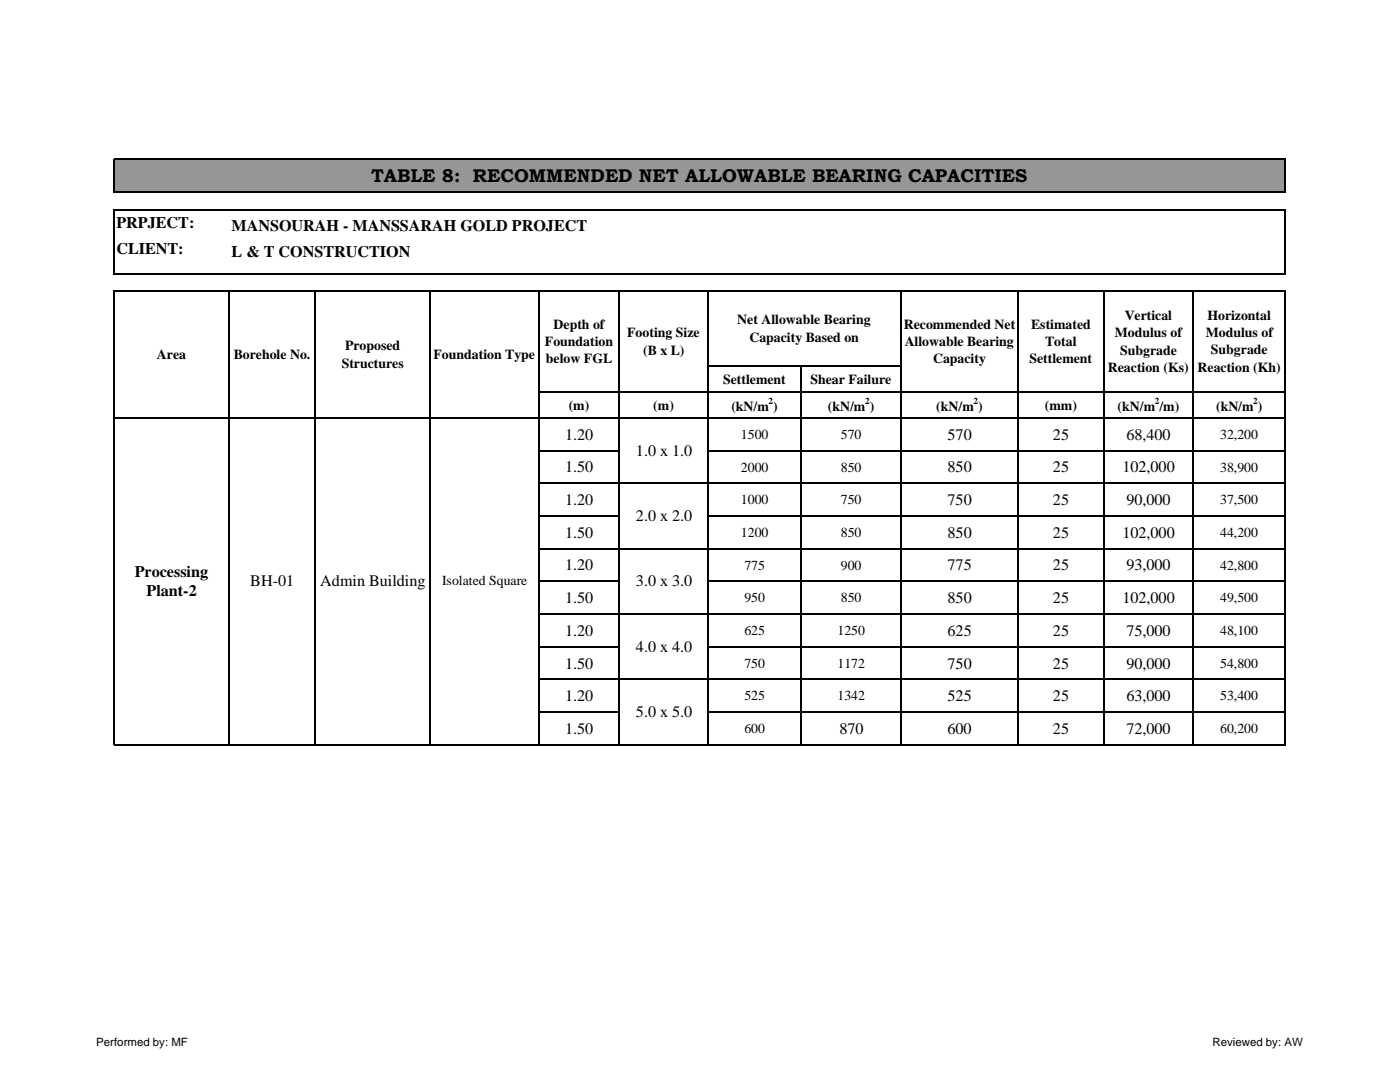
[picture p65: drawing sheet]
<svg xmlns="http://www.w3.org/2000/svg" width="279mm" height="216mm" viewBox="0 0 279 216" stroke-linecap="round" stroke-linejoin="round" font-family="sans-serif">
<defs><g id="words">
<text font-size="3.7" x="74" y="36.2">TABLE 8: RECOMMENDED NET ALLOWABLE BEARING CAPACITIES</text>
<g font-size="3.2">
<text x="23.2" y="45.6">PRPJECT:</text>
<text x="46.2" y="46.2">MANSOURAH - MANSSARAH GOLD PROJECT</text>
<text x="23.2" y="50.7">CLIENT:</text>
<text x="46.2" y="51.2">L &amp; T CONSTRUCTION</text>
<text x="112.8" y="87.8">1.20</text>
<text x="189.1" y="87.8">570</text>
<text x="210.1" y="87.8">25</text>
<text x="224.8" y="87.8">68,400</text>
<text x="112.8" y="94.3">1.50</text>
<text x="126.9" y="90.9">1.0 x 1.0</text>
<text x="189.1" y="94.3">850</text>
<text x="210.1" y="94.3">25</text>
<text x="224" y="94.3">102,000</text>
<text x="112.8" y="100.8">1.20</text>
<text x="189.1" y="100.8">750</text>
<text x="210.1" y="100.8">25</text>
<text x="224.8" y="100.8">90,000</text>
<text x="112.8" y="107.3">1.50</text>
<text x="126.9" y="103.9">2.0 x 2.0</text>
<text x="189.1" y="107.3">850</text>
<text x="210.1" y="107.3">25</text>
<text x="224" y="107.3">102,000</text>
<text x="112.8" y="113.8">1.20</text>
<text x="189.1" y="113.8">775</text>
<text x="210.1" y="113.8">25</text>
<text x="224.8" y="113.8">93,000</text>
<text x="26.9" y="115.1">Processing</text>
<text x="29.3" y="119">Plant-2</text>
<text x="50" y="117">BH-01</text>
<text x="63.9" y="117">Admin Building</text>
<text x="126.9" y="117">3.0 x 3.0</text>
<text x="112.8" y="120.4">1.50</text>
<text x="189.1" y="120.4">850</text>
<text x="210.1" y="120.4">25</text>
<text x="224" y="120.4">102,000</text>
<text x="112.8" y="126.9">1.20</text>
<text x="126.9" y="130">4.0 x 4.0</text>
<text x="189.1" y="126.9">625</text>
<text x="210.1" y="126.9">25</text>
<text x="224.8" y="126.9">75,000</text>
<text x="112.8" y="133.4">1.50</text>
<text x="189.1" y="133.4">750</text>
<text x="210.1" y="133.4">25</text>
<text x="224.8" y="133.4">90,000</text>
<text x="112.8" y="139.9">1.20</text>
<text x="126.9" y="143">5.0 x 5.0</text>
<text x="189.1" y="139.9">525</text>
<text x="210.1" y="139.9">25</text>
<text x="224.8" y="139.9">63,000</text>
<text x="112.8" y="146.4">1.50</text>
<text x="167.5" y="146.4">870</text>
<text x="189.1" y="146.4">600</text>
<text x="210.1" y="146.4">25</text>
<text x="224.8" y="146.4">72,000</text>
</g>
<g font-size="2.8">
<text x="110.5" y="65.6">Depth of</text>
<text x="147.1" y="64.7">Net Allowable Bearing</text>
<text x="180.4" y="65.6">Recommended Net</text>
<text x="205.8" y="65.6">Estimated</text>
<text x="224.5" y="63.9">Vertical</text>
<text x="241" y="63.9">Horizontal</text>
<text x="31.3" y="71.6">Area</text>
<text x="46.7" y="71.6">Borehole No.</text>
<text x="68.9" y="69.9">Proposed</text>
<text x="86.5" y="71.6">Foundation Type</text>
<text x="108.8" y="69">Foundation</text>
<text x="125.2" y="67.3">Footing Size</text>
<text x="128.4" y="70.7">(B x L)</text>
<text x="149.6" y="68.2">Capacity Based on</text>
<text x="180.6" y="69">Allowable Bearing</text>
<text x="208.6" y="69">Total</text>
<text x="222.5" y="67.3">Modulus of</text>
<text x="223.6" y="70.7">Subgrade</text>
<text x="240.7" y="67.3">Modulus of</text>
<text x="241.7" y="70.7">Subgrade</text>
<text x="68.2" y="73.4">Structures</text>
<text x="109" y="72.5">below FGL</text>
<text x="144.3" y="76.6">Settlement</text>
<text x="161.8" y="76.6">Shear Failure</text>
<text x="186.2" y="72.5">Capacity</text>
<text x="205.4" y="72.5">Settlement</text>
<text x="221.1" y="74.2">Reaction (Ks)</text>
<text x="239" y="74.2">Reaction (Kh)</text>
<text x="113.5" y="81.8">(m)</text>
<text x="130.4" y="81.8">(m)</text>
<text x="146" y="82">(kN/m )</text>
<text x="165.2" y="82">(kN/m )</text>
<text x="186.9" y="82">(kN/m )</text>
<text x="208.5" y="81.8">(mm)</text>
<text x="223.1" y="82">(kN/m /m)</text>
<text x="242.7" y="82">(kN/m )</text>
<text x="147.9" y="87.6">1500</text>
<text x="167.8" y="87.6">570</text>
<text x="243.5" y="87.6">32,200</text>
<text x="147.9" y="94.1">2000</text>
<text x="167.8" y="94.1">850</text>
<text x="243.5" y="94.1">38,900</text>
<text x="147.9" y="100.6">1000</text>
<text x="167.8" y="100.6">750</text>
<text x="243.5" y="100.6">37,500</text>
<text x="147.9" y="107.1">1200</text>
<text x="167.8" y="107.1">850</text>
<text x="243.5" y="107.1">44,200</text>
<text x="148.5" y="113.7">775</text>
<text x="167.8" y="113.7">900</text>
<text x="243.5" y="113.7">42,800</text>
<text x="88.2" y="116.8">Isolated Square</text>
<text x="148.5" y="120.2">950</text>
<text x="167.8" y="120.2">850</text>
<text x="243.5" y="120.2">49,500</text>
<text x="148.5" y="126.7">625</text>
<text x="167.1" y="126.7">1250</text>
<text x="243.5" y="126.7">48,100</text>
<text x="148.5" y="133.2">750</text>
<text x="167.1" y="133.2">1172</text>
<text x="243.5" y="133.2">54,800</text>
<text x="148.5" y="139.7">525</text>
<text x="167.1" y="139.7">1342</text>
<text x="243.5" y="139.7">53,400</text>
<text x="148.5" y="146.3">600</text>
<text x="243.5" y="146.3">60,200</text>
</g>
<g font-size="2.3">
<text x="19.2" y="208.6">Performed by: MF</text>
<text x="242" y="208.6">Reviewed by: AW</text>
</g>
<g font-size="1.8">
<text x="153.4" y="80.7">2</text>
<text x="172.6" y="80.7">2</text>
<text x="194.3" y="80.7">2</text>
<text x="230.5" y="80.7">2</text>
<text x="250.1" y="80.7">2</text>
</g>
</g></defs>
<path d="M22.8 31.9h233.7v6.5h-233.7z" fill="#969696"/>
<g fill="#fff">
<path d="M22.8 41.8h22.9v10.3h-22.9z"/>
<path d="M45.7 83.4h61.8v6.5h-61.8z"/>
<path d="M123.6 83.4h17.7v6.5h-17.7z"/>
<path d="M45.7 89.9h61.8v6.5h-61.8z"/>
<path d="M123.6 89.9h17.7v6.5h-17.7z"/>
<path d="M45.7 96.4h61.8v6.6h-61.8z"/>
<path d="M123.6 96.4h17.7v6.6h-17.7z"/>
<path d="M45.7 102.9h61.8v6.6h-61.8z"/>
<path d="M123.6 102.9h17.7v6.6h-17.7z"/>
<path d="M45.7 109.4h61.8v6.6h-61.8z"/>
<path d="M123.6 109.4h17.7v6.6h-17.7z"/>
<path d="M45.7 116h61.8v6.5h-61.8z"/>
<path d="M123.6 116h17.7v6.5h-17.7z"/>
<path d="M45.7 122.5h61.8v6.5h-61.8z"/>
<path d="M123.6 122.5h17.7v6.5h-17.7z"/>
<path d="M45.7 129h61.8v6.6h-61.8z"/>
<path d="M123.6 129h17.7v6.6h-17.7z"/>
<path d="M45.7 135.5h61.8v6.6h-61.8z"/>
<path d="M123.6 135.5h17.7v6.6h-17.7z"/>
<path d="M45.7 142h61.8v6.6h-61.8z"/>
<path d="M123.6 142h17.7v6.6h-17.7z"/>
<path d="M159.9 142h19.9v6.6h-19.9z"/>
</g>
<g fill="none" stroke="#000" stroke-width=".21">
<path d="M22.7 31.7v6.7M22.8 31.8h233.8M22.8 38.3h233.8M256.5 31.9v6.5M22.7 41.7v13M22.7 58v90.7M22.8 41.8h233.8M22.8 54.6h233.8M22.8 58.1h233.8M45.7 58.2v90.5M62.9 58.2v90.5M85.8 58.2v90.5"/>
<path d="M107.5 58.2v90.5M123.6 58.2v90.5M141.2 58.2v90.5M179.8 58.2v90.5M203.2 58.2v90.5M220.2 58.2v90.5M238.1 58.2v90.5M256.5 41.9v12.8M256.5 58.2v90.5M107.6 78.2h149M141.4 73h38.5M159.9 73.1v75.6"/>
<path d="M22.8 83.4h233.8M107.6 89.9h16.1M107.6 96.4h149M141.4 89.9h115.2M107.6 102.9h16.1M107.6 116h16.1M107.6 109.5h149M141.4 102.9h115.2M141.4 116h115.2M107.6 129h16.1M107.6 122.5h149M107.6 135.5h149"/>
<path d="M141.4 129h115.2M22.8 148.6h233.8M107.6 142h16.1M141.4 142h115.2"/>
</g>
<use href="#words"/>
</svg>
